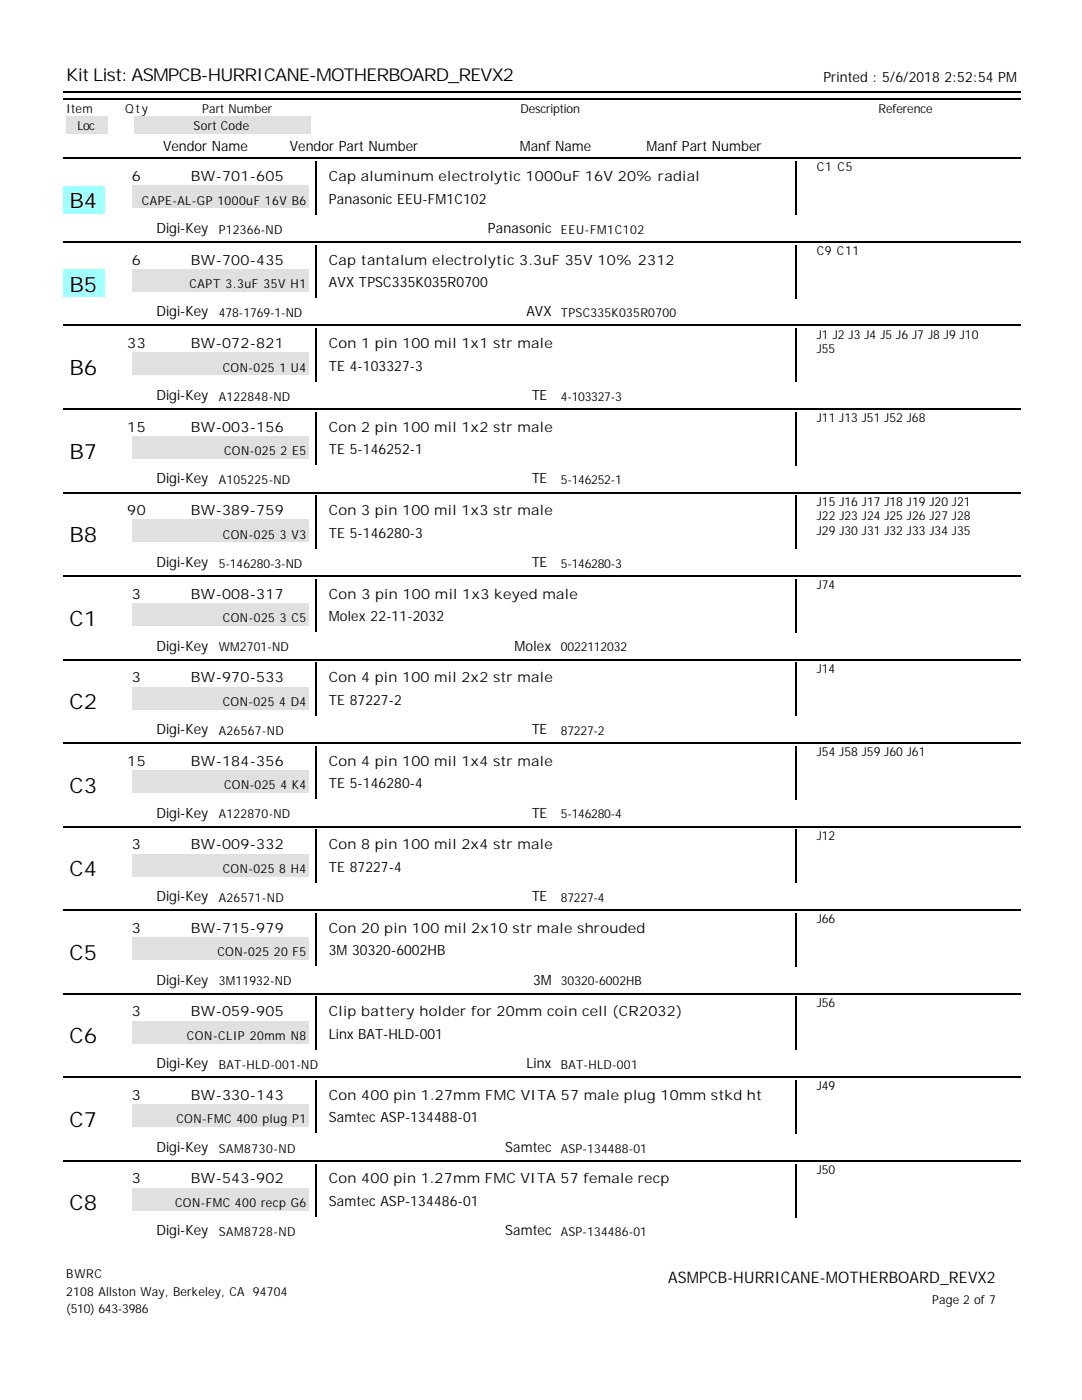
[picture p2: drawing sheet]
<svg xmlns="http://www.w3.org/2000/svg" width="216mm" height="279mm" viewBox="0 0 216 279" stroke-linecap="round" stroke-linejoin="round" font-family="sans-serif">
<defs><g id="words">
<g font-size="4.2">
<text x="13.9" y="41.5">B4</text>
<text x="13.9" y="58.2">B5</text>
<text x="13.9" y="74.9">B6</text>
<text x="13.9" y="91.5">B7</text>
<text x="13.9" y="108.2">B8</text>
<text x="13.9" y="124.9">C1</text>
<text x="13.9" y="141.6">C2</text>
<text x="13.9" y="158.2">C3</text>
<text x="13.9" y="174.9">C4</text>
<text x="13.9" y="191.6">C5</text>
<text x="13.9" y="208.2">C6</text>
<text x="13.9" y="224.9">C7</text>
<text x="13.9" y="241.6">C8</text>
</g>
<text font-size="3.5" x="13.2" y="16.2">Kit List: ASMPCB-HURRICANE-MOTHERBOARD_REVX2</text>
<text font-size="3.2" x="133.3" y="256.1">ASMPCB-HURRICANE-MOTHERBOARD_REVX2</text>
<g font-size="2.8">
<text x="164.3" y="16.3">Printed : 5/6/2018 2:52:54 PM</text>
<text x="32.5" y="30.1">Vendor Name</text>
<text x="57.8" y="30.1">Vendor Part Number</text>
<text x="103.7" y="30.1">Manf Name</text>
<text x="129" y="30.1">Manf Part Number</text>
<text x="26.3" y="36.2">6</text>
<text x="38.1" y="36.2">BW-701-605</text>
<text x="65.6" y="36.2">Cap aluminum electrolytic 1000uF 16V 20% radial</text>
<text x="65.6" y="40.7">Panasonic EEU-FM1C102</text>
<text x="31.2" y="46.5">Digi-Key</text>
<text x="97.4" y="46.5">Panasonic</text>
<text x="26.3" y="52.8">6</text>
<text x="38.1" y="52.8">BW-700-435</text>
<text x="65.6" y="52.8">Cap tantalum electrolytic 3.3uF 35V 10% 2312</text>
<text x="65.6" y="57.3">AVX TPSC335K035R0700</text>
<text x="31.2" y="63.1">Digi-Key</text>
<text x="105" y="63.1">AVX</text>
<text x="25.4" y="69.5">33</text>
<text x="38.1" y="69.5">BW-072-821</text>
<text x="65.6" y="69.5">Con 1 pin 100 mil 1x1 str male</text>
<text x="65.6" y="74">TE 4-103327-3</text>
<text x="31.2" y="79.8">Digi-Key</text>
<text x="106.1" y="79.8">TE</text>
<text x="25.4" y="86.2">15</text>
<text x="38.1" y="86.2">BW-003-156</text>
<text x="65.6" y="86.2">Con 2 pin 100 mil 1x2 str male</text>
<text x="65.6" y="90.7">TE 5-146252-1</text>
<text x="31.2" y="96.5">Digi-Key</text>
<text x="106.1" y="96.5">TE</text>
<text x="25.4" y="102.8">90</text>
<text x="38.1" y="102.8">BW-389-759</text>
<text x="65.6" y="102.8">Con 3 pin 100 mil 1x3 str male</text>
<text x="65.6" y="107.3">TE 5-146280-3</text>
<text x="31.2" y="113.2">Digi-Key</text>
<text x="106.1" y="113.2">TE</text>
<text x="26.3" y="119.5">3</text>
<text x="38.1" y="119.5">BW-008-317</text>
<text x="65.6" y="119.5">Con 3 pin 100 mil 1x3 keyed male</text>
<text x="65.6" y="124">Molex 22-11-2032</text>
<text x="31.2" y="129.8">Digi-Key</text>
<text x="102.7" y="129.8">Molex</text>
<text x="26.3" y="136.2">3</text>
<text x="38.1" y="136.2">BW-970-533</text>
<text x="65.6" y="136.2">Con 4 pin 100 mil 2x2 str male</text>
<text x="65.6" y="140.7">TE 87227-2</text>
<text x="31.2" y="146.5">Digi-Key</text>
<text x="106.1" y="146.5">TE</text>
<text x="25.4" y="152.8">15</text>
<text x="38.1" y="152.8">BW-184-356</text>
<text x="65.6" y="152.8">Con 4 pin 100 mil 1x4 str male</text>
<text x="65.6" y="157.3">TE 5-146280-4</text>
<text x="31.2" y="163.2">Digi-Key</text>
<text x="106.1" y="163.2">TE</text>
<text x="26.3" y="169.5">3</text>
<text x="38.1" y="169.5">BW-009-332</text>
<text x="65.6" y="169.5">Con 8 pin 100 mil 2x4 str male</text>
<text x="31.2" y="179.8">Digi-Key</text>
<text x="65.6" y="174">TE 87227-4</text>
<text x="106.1" y="179.8">TE</text>
<text x="26.3" y="186.2">3</text>
<text x="38.1" y="186.2">BW-715-979</text>
<text x="65.6" y="186.2">Con 20 pin 100 mil 2x10 str male shrouded</text>
<text x="65.6" y="190.7">3M 30320-6002HB</text>
<text x="31.2" y="196.5">Digi-Key</text>
<text x="106.4" y="196.5">3M</text>
<text x="26.3" y="202.8">3</text>
<text x="38.1" y="202.8">BW-059-905</text>
<text x="65.6" y="202.8">Clip battery holder for 20mm coin cell (CR2032)</text>
<text x="65.6" y="207.3">Linx BAT-HLD-001</text>
<text x="31.2" y="213.2">Digi-Key</text>
<text x="105" y="213.2">Linx</text>
<text x="26.3" y="219.5">3</text>
<text x="38.1" y="219.5">BW-330-143</text>
<text x="65.6" y="219.5">Con 400 pin 1.27mm FMC VITA 57 male plug 10mm stkd ht</text>
<text x="65.6" y="224">Samtec ASP-134488-01</text>
<text x="31.2" y="229.8">Digi-Key</text>
<text x="100.8" y="229.8">Samtec</text>
<text x="26.3" y="236.2">3</text>
<text x="38.1" y="236.2">BW-543-902</text>
<text x="65.6" y="236.2">Con 400 pin 1.27mm FMC VITA 57 female recp</text>
<text x="65.6" y="240.7">Samtec ASP-134486-01</text>
<text x="31.2" y="246.5">Digi-Key</text>
<text x="100.8" y="246.5">Samtec</text>
</g>
<g font-size="2.5">
<text x="13.2" y="22.6">Item</text>
<text x="25" y="22.6">Qty</text>
<text x="40.3" y="22.6">Part Number</text>
<text x="103.8" y="22.6">Description</text>
<text x="175.3" y="22.6">Reference</text>
<text x="15.5" y="26">Loc</text>
<text x="38.6" y="26">Sort Code</text>
<text x="163" y="34.2">C1 C5</text>
<text x="28.3" y="40.8">CAPE-AL-GP 1000uF 16V B6</text>
<text x="43.7" y="46.7">P12366-ND</text>
<text x="111.9" y="46.7">EEU-FM1C102</text>
<text x="163" y="50.9">C9 C11</text>
<text x="37.8" y="57.5">CAPT 3.3uF 35V H1</text>
<text x="43.7" y="63.3">478-1769-1-ND</text>
<text x="111.9" y="63.3">TPSC335K035R0700</text>
<text x="163" y="67.6">J1 J2 J3 J4 J5 J6 J7 J8 J9 J10</text>
<text x="163" y="70.5">J55</text>
<text x="44.4" y="74.2">CON-025 1 U4</text>
<text x="43.7" y="80">A122848-ND</text>
<text x="111.9" y="80">4-103327-3</text>
<text x="163" y="84.2">J11 J13 J51 J52 J68</text>
<text x="44.7" y="90.8">CON-025 2 E5</text>
<text x="43.7" y="96.7">A105225-ND</text>
<text x="111.9" y="96.7">5-146252-1</text>
<text x="163" y="100.9">J15 J16 J17 J18 J19 J20 J21</text>
<text x="44.4" y="107.5">CON-025 3 V3</text>
<text x="163" y="103.8">J22 J23 J24 J25 J26 J27 J28</text>
<text x="163" y="106.7">J29 J30 J31 J32 J33 J34 J35</text>
<text x="43.7" y="113.3">5-146280-3-ND</text>
<text x="111.9" y="113.3">5-146280-3</text>
<text x="163" y="117.6">J74</text>
<text x="44.4" y="124.2">CON-025 3 C5</text>
<text x="43.7" y="130">WM2701-ND</text>
<text x="111.9" y="130">0022112032</text>
<text x="163" y="134.2">J14</text>
<text x="44.4" y="140.8">CON-025 4 D4</text>
<text x="43.7" y="146.7">A26567-ND</text>
<text x="111.9" y="146.7">87227-2</text>
<text x="163" y="150.9">J54 J58 J59 J60 J61</text>
<text x="44.7" y="157.5">CON-025 4 K4</text>
<text x="43.7" y="163.3">A122870-ND</text>
<text x="111.9" y="163.3">5-146280-4</text>
<text x="163" y="167.6">J12</text>
<text x="44.4" y="174.2">CON-025 8 H4</text>
<text x="43.7" y="180">A26571-ND</text>
<text x="111.9" y="180">87227-4</text>
<text x="163" y="184.2">J66</text>
<text x="43.4" y="190.9">CON-025 20 F5</text>
<text x="43.7" y="196.7">3M11932-ND</text>
<text x="111.9" y="196.7">30320-6002HB</text>
<text x="163" y="200.9">J56</text>
<text x="37.3" y="207.5">CON-CLIP 20mm N8</text>
<text x="43.7" y="213.3">BAT-HLD-001-ND</text>
<text x="111.9" y="213.3">BAT-HLD-001</text>
<text x="163" y="217.6">J49</text>
<text x="35.2" y="224.2">CON-FMC 400 plug P1</text>
<text x="43.7" y="230">SAM8730-ND</text>
<text x="111.9" y="230">ASP-134488-01</text>
<text x="163" y="234.2">J50</text>
<text x="34.9" y="240.9">CON-FMC 400 recp G6</text>
<text x="43.7" y="246.7">SAM8728-ND</text>
<text x="111.9" y="246.7">ASP-134486-01</text>
<text x="13.2" y="255.1">BWRC</text>
<text x="13.2" y="258.6">2108 Allston Way, Berkeley, CA 94704</text>
<text x="13.2" y="262">(510) 643-3986</text>
<text x="186" y="260.2">Page 2 of 7</text>
</g>
</g></defs>
<path d="M12.7 18.4h191" fill="none" stroke="#000" stroke-width=".26"/>
<g fill="#fff">
<path d="M27 27h28v4h-28z"/>
<path d="M56.6 27h28.1v4h-28.1z"/>
<path d="M96.8 27h28.1v4h-28.1z"/>
<path d="M126.5 27h28.3v4h-28.3z"/>
</g>
<path d="M12.7 19.7h191" fill="none" stroke="#000" stroke-width=".26"/>
<g fill="#e0e0e0">
<path d="M13.2 23.3h8.2v3.4h-8.2z"/>
<path d="M26.7 23.3h35.2v3.4h-35.2z"/>
</g>
<g fill="#fff">
<path d="M65.1 32.5h89.7v4.5h-89.7z"/>
<path d="M65.1 37h89.7v4.5h-89.7z"/>
</g>
<path d="M158.9 32.3v10.6" fill="none" stroke="#000" stroke-width=".26"/>
<path d="M26.5 37h35.1v4.5h-35.1z" fill="#e0e0e0"/>
<path d="M14 42.9h28.1v4.5h-28.1z" fill="#fff"/>
<path d="M63.1 32.3v10.6" fill="none" stroke="#000" stroke-width=".26"/>
<g fill="#fff">
<path d="M43.1 42.9h45v4.5h-45z"/>
<path d="M88.9 42.9h21.7v4.5h-21.7z"/>
<path d="M111.4 42.9h45v4.5h-45z"/>
</g>
<path d="M12.7 31.6h191" fill="none" stroke="#000" stroke-width=".26"/>
<path d="M12.7 37h8.2v5.6h-8.2z" fill="#a0ffff"/>
<g fill="#fff">
<path d="M65.1 49.2h89.7v4.5h-89.7z"/>
<path d="M65.1 53.7h89.7v4.5h-89.7z"/>
</g>
<path d="M158.9 48.9v10.6" fill="none" stroke="#000" stroke-width=".26"/>
<path d="M26.5 53.7h35.1v4.5h-35.1z" fill="#e0e0e0"/>
<path d="M14 59.5h28.1v4.5h-28.1z" fill="#fff"/>
<path d="M63.1 48.9v10.6" fill="none" stroke="#000" stroke-width=".26"/>
<g fill="#fff">
<path d="M43.1 59.5h45v4.5h-45z"/>
<path d="M88.9 59.5h21.7v4.5h-21.7z"/>
<path d="M111.4 59.5h45v4.5h-45z"/>
</g>
<path d="M12.7 48.3h191" fill="none" stroke="#000" stroke-width=".26"/>
<path d="M12.7 53.7h8.2v5.6h-8.2z" fill="#a0ffff"/>
<g fill="#fff">
<path d="M65.1 65.9h89.7v4.5h-89.7z"/>
<path d="M65.1 70.4h89.7v4.5h-89.7z"/>
</g>
<path d="M158.9 65.6v10.6" fill="none" stroke="#000" stroke-width=".26"/>
<path d="M26.5 70.4h35.1v4.5h-35.1z" fill="#e0e0e0"/>
<path d="M14 76.2h28.1v4.5h-28.1z" fill="#fff"/>
<path d="M63.1 65.6v10.6" fill="none" stroke="#000" stroke-width=".26"/>
<g fill="#fff">
<path d="M43.1 76.2h45v4.5h-45z"/>
<path d="M88.9 76.2h21.7v4.5h-21.7z"/>
<path d="M111.4 76.2h45v4.5h-45z"/>
</g>
<path d="M12.7 65h191" fill="none" stroke="#000" stroke-width=".26"/>
<g fill="#fff">
<path d="M12.7 70.4h8.2v5.5h-8.2z"/>
<path d="M65.1 82.5h89.7v4.5h-89.7z"/>
<path d="M65.1 87h89.7v4.5h-89.7z"/>
</g>
<path d="M158.9 82.3v10.6" fill="none" stroke="#000" stroke-width=".26"/>
<path d="M26.5 87h35.1v4.5h-35.1z" fill="#e0e0e0"/>
<path d="M14 92.9h28.1v4.5h-28.1z" fill="#fff"/>
<path d="M63.1 82.3v10.6" fill="none" stroke="#000" stroke-width=".26"/>
<g fill="#fff">
<path d="M43.1 92.9h45v4.5h-45z"/>
<path d="M88.9 92.9h21.7v4.5h-21.7z"/>
<path d="M111.4 92.9h45v4.5h-45z"/>
</g>
<path d="M12.7 81.6h191" fill="none" stroke="#000" stroke-width=".26"/>
<g fill="#fff">
<path d="M12.7 87h8.2v5.6h-8.2z"/>
<path d="M65.1 99.2h89.7v4.5h-89.7z"/>
<path d="M65.1 103.7h89.7v4.5h-89.7z"/>
</g>
<path d="M158.9 99v10.5" fill="none" stroke="#000" stroke-width=".26"/>
<path d="M26.5 103.7h35.1v4.5h-35.1z" fill="#e0e0e0"/>
<path d="M14 109.5h28.1v4.5h-28.1z" fill="#fff"/>
<path d="M63.1 99v10.5" fill="none" stroke="#000" stroke-width=".26"/>
<g fill="#fff">
<path d="M43.1 109.5h45v4.5h-45z"/>
<path d="M88.9 109.5h21.7v4.5h-21.7z"/>
<path d="M111.4 109.5h45v4.5h-45z"/>
</g>
<path d="M12.7 98.3h191" fill="none" stroke="#000" stroke-width=".26"/>
<g fill="#fff">
<path d="M12.7 103.7h8.2v5.6h-8.2z"/>
<path d="M65.1 115.9h89.7v4.5h-89.7z"/>
<path d="M65.1 120.4h89.7v4.5h-89.7z"/>
</g>
<path d="M158.9 115.6v10.6" fill="none" stroke="#000" stroke-width=".26"/>
<path d="M26.5 120.4h35.1v4.5h-35.1z" fill="#e0e0e0"/>
<path d="M14 126.2h28.1v4.5h-28.1z" fill="#fff"/>
<path d="M63.1 115.6v10.6" fill="none" stroke="#000" stroke-width=".26"/>
<g fill="#fff">
<path d="M43.1 126.2h45v4.5h-45z"/>
<path d="M88.9 126.2h21.7v4.5h-21.7z"/>
<path d="M111.4 126.2h45v4.5h-45z"/>
</g>
<path d="M12.7 115h191" fill="none" stroke="#000" stroke-width=".26"/>
<g fill="#fff">
<path d="M12.7 120.4h8.2v5.5h-8.2z"/>
<path d="M65.1 132.6h89.7v4.5h-89.7z"/>
<path d="M65.1 137.1h89.7v4.5h-89.7z"/>
</g>
<path d="M158.9 132.3v10.6" fill="none" stroke="#000" stroke-width=".26"/>
<path d="M26.5 137.1h35.1v4.5h-35.1z" fill="#e0e0e0"/>
<path d="M14 142.9h28.1v4.5h-28.1z" fill="#fff"/>
<path d="M63.1 132.3v10.6" fill="none" stroke="#000" stroke-width=".26"/>
<g fill="#fff">
<path d="M43.1 142.9h45v4.5h-45z"/>
<path d="M88.9 142.9h21.7v4.5h-21.7z"/>
<path d="M111.4 142.9h45v4.5h-45z"/>
</g>
<path d="M12.7 131.6h191" fill="none" stroke="#000" stroke-width=".26"/>
<g fill="#fff">
<path d="M12.7 137.1h8.2v5.5h-8.2z"/>
<path d="M65.1 149.2h89.7v4.5h-89.7z"/>
<path d="M65.1 153.7h89.7v4.5h-89.7z"/>
</g>
<path d="M158.9 149v10.5" fill="none" stroke="#000" stroke-width=".26"/>
<path d="M26.5 153.7h35.1v4.5h-35.1z" fill="#e0e0e0"/>
<path d="M14 159.5h28.1v4.5h-28.1z" fill="#fff"/>
<path d="M63.1 149v10.5" fill="none" stroke="#000" stroke-width=".26"/>
<g fill="#fff">
<path d="M43.1 159.5h45v4.5h-45z"/>
<path d="M88.9 159.5h21.7v4.5h-21.7z"/>
<path d="M111.4 159.5h45v4.5h-45z"/>
</g>
<path d="M12.7 148.3h191" fill="none" stroke="#000" stroke-width=".26"/>
<g fill="#fff">
<path d="M12.7 153.7h8.2v5.6h-8.2z"/>
<path d="M65.1 165.9h89.7v4.5h-89.7z"/>
<path d="M65.1 170.4h89.7v4.5h-89.7z"/>
</g>
<path d="M158.9 165.6v10.6" fill="none" stroke="#000" stroke-width=".26"/>
<path d="M26.5 170.4h35.1v4.5h-35.1z" fill="#e0e0e0"/>
<path d="M14 176.2h28.1v4.5h-28.1z" fill="#fff"/>
<path d="M63.1 165.6v10.6" fill="none" stroke="#000" stroke-width=".26"/>
<g fill="#fff">
<path d="M43.1 176.2h45v4.5h-45z"/>
<path d="M88.9 176.2h21.7v4.5h-21.7z"/>
<path d="M111.4 176.2h45v4.5h-45z"/>
</g>
<path d="M12.7 165h191" fill="none" stroke="#000" stroke-width=".26"/>
<g fill="#fff">
<path d="M12.7 170.4h8.2v5.5h-8.2z"/>
<path d="M65.1 182.6h89.7v4.5h-89.7z"/>
<path d="M65.1 187.1h89.7v4.5h-89.7z"/>
</g>
<path d="M158.9 182.3v10.6" fill="none" stroke="#000" stroke-width=".26"/>
<path d="M26.5 187.1h35.1v4.5h-35.1z" fill="#e0e0e0"/>
<path d="M14 192.9h28.1v4.5h-28.1z" fill="#fff"/>
<path d="M63.1 182.3v10.6" fill="none" stroke="#000" stroke-width=".26"/>
<g fill="#fff">
<path d="M43.1 192.9h45v4.5h-45z"/>
<path d="M88.9 192.9h21.7v4.5h-21.7z"/>
<path d="M111.4 192.9h45v4.5h-45z"/>
</g>
<path d="M12.7 181.6h191" fill="none" stroke="#000" stroke-width=".26"/>
<g fill="#fff">
<path d="M12.7 187.1h8.2v5.5h-8.2z"/>
<path d="M65.1 199.2h89.7v4.5h-89.7z"/>
<path d="M65.1 203.7h89.7v4.5h-89.7z"/>
</g>
<path d="M158.9 199v10.5" fill="none" stroke="#000" stroke-width=".26"/>
<path d="M26.5 203.7h35.1v4.5h-35.1z" fill="#e0e0e0"/>
<path d="M14 209.5h28.1v4.5h-28.1z" fill="#fff"/>
<path d="M63.1 199v10.5" fill="none" stroke="#000" stroke-width=".26"/>
<g fill="#fff">
<path d="M43.1 209.5h45v4.5h-45z"/>
<path d="M88.9 209.5h21.7v4.5h-21.7z"/>
<path d="M111.4 209.5h45v4.5h-45z"/>
</g>
<path d="M12.7 198.3h191" fill="none" stroke="#000" stroke-width=".26"/>
<g fill="#fff">
<path d="M12.7 203.7h8.2v5.6h-8.2z"/>
<path d="M65.1 215.9h89.7v4.5h-89.7z"/>
<path d="M65.1 220.4h89.7v4.5h-89.7z"/>
</g>
<path d="M158.9 215.6v10.6" fill="none" stroke="#000" stroke-width=".26"/>
<path d="M26.5 220.4h35.1v4.5h-35.1z" fill="#e0e0e0"/>
<path d="M14 226.2h28.1v4.5h-28.1z" fill="#fff"/>
<path d="M63.1 215.6v10.6" fill="none" stroke="#000" stroke-width=".26"/>
<g fill="#fff">
<path d="M43.1 226.2h45v4.5h-45z"/>
<path d="M88.9 226.2h21.7v4.5h-21.7z"/>
<path d="M111.4 226.2h45v4.5h-45z"/>
</g>
<path d="M12.7 215h191" fill="none" stroke="#000" stroke-width=".26"/>
<g fill="#fff">
<path d="M12.7 220.4h8.2v5.6h-8.2z"/>
<path d="M65.1 232.6h89.7v4.5h-89.7z"/>
<path d="M65.1 237.1h89.7v4.5h-89.7z"/>
</g>
<path d="M158.9 232.3v10.6" fill="none" stroke="#000" stroke-width=".26"/>
<path d="M26.5 237.1h35.1v4.5h-35.1z" fill="#e0e0e0"/>
<path d="M14 242.9h28.1v4.5h-28.1z" fill="#fff"/>
<path d="M63.1 232.3v10.6" fill="none" stroke="#000" stroke-width=".26"/>
<g fill="#fff">
<path d="M43.1 242.9h45v4.5h-45z"/>
<path d="M88.9 242.9h21.7v4.5h-21.7z"/>
<path d="M111.4 242.9h45v4.5h-45z"/>
</g>
<path d="M12.7 231.6h191" fill="none" stroke="#000" stroke-width=".26"/>
<path d="M12.7 237.1h8.2v5.5h-8.2z" fill="#fff"/>
<use href="#words"/>
</svg>
